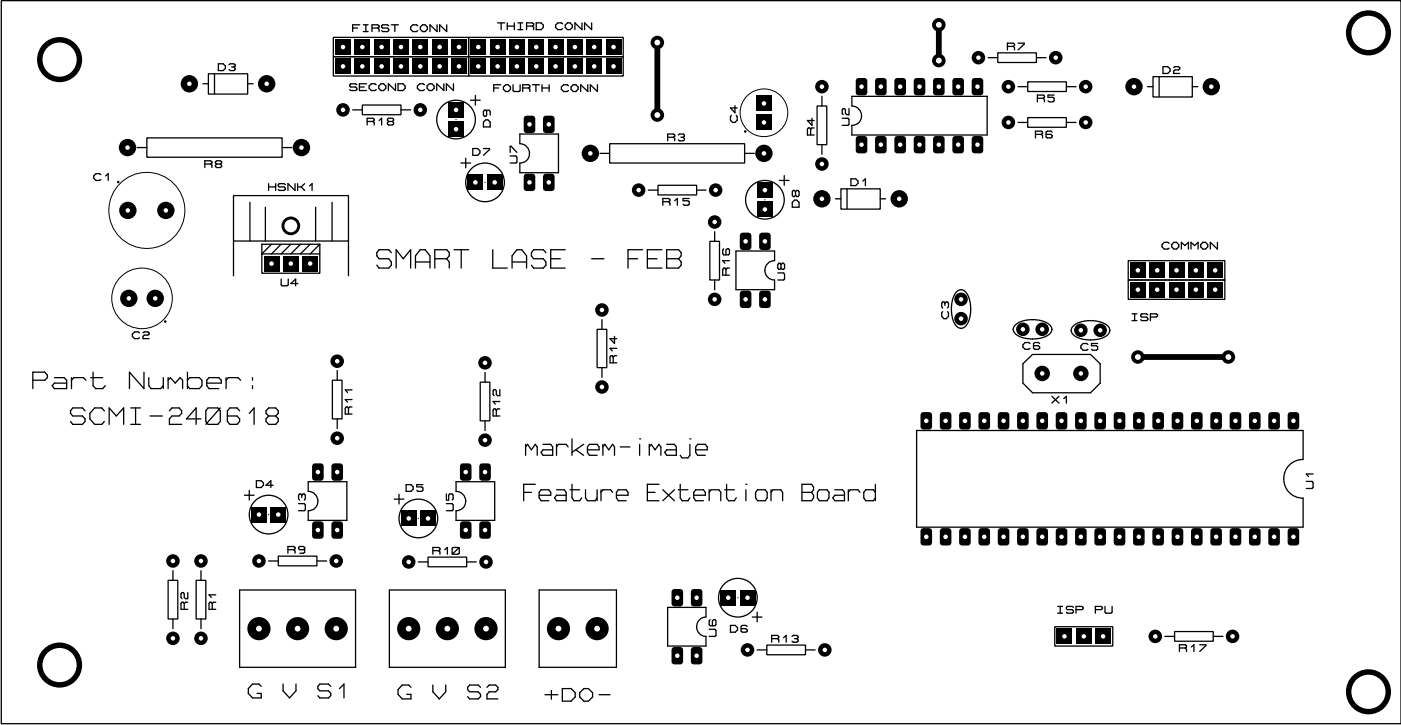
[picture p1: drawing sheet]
<svg xmlns="http://www.w3.org/2000/svg" width="184mm" height="95mm" viewBox="0 0 184 95" stroke-linecap="round" stroke-linejoin="round" font-family="sans-serif">
<path d="M86.4 5.6v9.5M123.4 3.3v4.7M149.6 46.9h11.9" fill="none" stroke="#000" stroke-width=".76"/>
<g fill="#000">
<circle cx="86.4" cy="15.1" r=".89"/>
<circle cx="86.4" cy="5.6" r=".38"/>
</g>
<circle cx="86.4" cy="5.6" r=".38" fill="#000"/>
<circle cx="86.4" cy="15.1" r=".38" fill="#fff"/>
<circle cx="86.4" cy="5.6" r=".89" fill="#000"/>
<circle cx="86.4" cy="5.6" r=".38" fill="#fff"/>
<circle cx="123.4" cy="3.3" r=".89" fill="#000"/>
<circle cx="123.4" cy="3.3" r=".38" fill="#fff"/>
<circle cx="123.4" cy="8" r=".89" fill="#000"/>
<circle cx="123.4" cy="8" r=".38" fill="#fff"/>
<circle cx="149.6" cy="46.9" r=".89" fill="#000"/>
<circle cx="149.6" cy="46.9" r=".38" fill="#fff"/>
<circle cx="161.5" cy="46.9" r=".89" fill="#000"/>
<circle cx="161.5" cy="46.9" r=".38" fill="#fff"/>
<circle cx="7.8" cy="7.8" r="2.96" fill="#000"/>
<circle cx="7.8" cy="7.8" r="2.24" fill="#fff"/>
<circle cx="7.8" cy="87.4" r="2.96" fill="#000"/>
<circle cx="7.8" cy="87.4" r="2.24" fill="#fff"/>
<circle cx="179.9" cy="4.3" r="2.96" fill="#000"/>
<circle cx="179.9" cy="4.3" r="2.24" fill="#fff"/>
<circle cx="179.9" cy="90.9" r="2.96" fill="#000"/>
<circle cx="179.9" cy="90.9" r="2.24" fill="#fff"/>
<path d="M44.1 5.2h2v2h-2z" fill="#000"/>
<circle cx="45.1" cy="6.2" r=".3" fill="#fff"/>
<path d="M46.6 5.2h2v2h-2z" fill="#000"/>
<circle cx="47.6" cy="6.2" r=".3" fill="#fff"/>
<path d="M49.1 5.2h2.1v2h-2.1z" fill="#000"/>
<circle cx="50.2" cy="6.2" r=".3" fill="#fff"/>
<path d="M51.7 5.2h2v2h-2z" fill="#000"/>
<circle cx="52.7" cy="6.2" r=".3" fill="#fff"/>
<path d="M54.2 5.2h2.1v2h-2.1z" fill="#000"/>
<circle cx="55.2" cy="6.2" r=".3" fill="#fff"/>
<path d="M56.8 5.2h2v2h-2z" fill="#000"/>
<circle cx="57.8" cy="6.2" r=".3" fill="#fff"/>
<path d="M59.3 5.2h2v2h-2z" fill="#000"/>
<circle cx="60.3" cy="6.2" r=".3" fill="#fff"/>
<path d="M44.1 7.7h2v2h-2z" fill="#000"/>
<circle cx="45.1" cy="8.7" r=".3" fill="#fff"/>
<path d="M46.6 7.7h2v2h-2z" fill="#000"/>
<circle cx="47.6" cy="8.7" r=".3" fill="#fff"/>
<path d="M49.1 7.7h2.1v2h-2.1z" fill="#000"/>
<circle cx="50.2" cy="8.7" r=".3" fill="#fff"/>
<path d="M51.7 7.7h2v2h-2z" fill="#000"/>
<circle cx="52.7" cy="8.7" r=".3" fill="#fff"/>
<path d="M54.2 7.7h2.1v2h-2.1z" fill="#000"/>
<circle cx="55.2" cy="8.7" r=".3" fill="#fff"/>
<path d="M56.8 7.7h2v2h-2z" fill="#000"/>
<circle cx="57.8" cy="8.7" r=".3" fill="#fff"/>
<path d="M59.3 7.7h2v2h-2z" fill="#000"/>
<circle cx="60.3" cy="8.7" r=".3" fill="#fff"/>
<path d="M61.8 5.2h2.1v2h-2.1z" fill="#000"/>
<circle cx="62.9" cy="6.2" r=".3" fill="#fff"/>
<path d="M64.4 5.2h2v2h-2z" fill="#000"/>
<circle cx="65.4" cy="6.2" r=".3" fill="#fff"/>
<path d="M66.9 5.2h2.1v2h-2.1z" fill="#000"/>
<circle cx="67.9" cy="6.2" r=".3" fill="#fff"/>
<path d="M69.5 5.2h2v2h-2z" fill="#000"/>
<circle cx="70.5" cy="6.2" r=".3" fill="#fff"/>
<path d="M72 5.2h2v2h-2z" fill="#000"/>
<circle cx="73" cy="6.2" r=".3" fill="#fff"/>
<path d="M74.5 5.2h2.1v2h-2.1z" fill="#000"/>
<circle cx="75.6" cy="6.2" r=".3" fill="#fff"/>
<path d="M77.1 5.2h2v2h-2z" fill="#000"/>
<circle cx="78.1" cy="6.2" r=".3" fill="#fff"/>
<path d="M79.6 5.2h2.1v2h-2.1z" fill="#000"/>
<circle cx="80.6" cy="6.2" r=".3" fill="#fff"/>
<path d="M61.8 7.7h2.1v2h-2.1z" fill="#000"/>
<circle cx="62.9" cy="8.7" r=".3" fill="#fff"/>
<path d="M64.4 7.7h2v2h-2z" fill="#000"/>
<circle cx="65.4" cy="8.7" r=".3" fill="#fff"/>
<path d="M66.9 7.7h2.1v2h-2.1z" fill="#000"/>
<circle cx="67.9" cy="8.7" r=".3" fill="#fff"/>
<path d="M69.5 7.7h2v2h-2z" fill="#000"/>
<circle cx="70.5" cy="8.7" r=".3" fill="#fff"/>
<path d="M72 7.7h2v2h-2z" fill="#000"/>
<circle cx="73" cy="8.7" r=".3" fill="#fff"/>
<path d="M74.5 7.7h2.1v2h-2.1z" fill="#000"/>
<circle cx="75.6" cy="8.7" r=".3" fill="#fff"/>
<path d="M77.1 7.7h2v2h-2z" fill="#000"/>
<circle cx="78.1" cy="8.7" r=".3" fill="#fff"/>
<path d="M79.6 7.7h2.1v2h-2.1z" fill="#000"/>
<circle cx="80.6" cy="8.7" r=".3" fill="#fff"/>
<path d="M169.3 54.4l.3-.3h.8l.3 .3 .1 1.7-.2 .3h-1l-.3-.2z" fill-rule="evenodd" fill="#000"/>
<circle cx="170" cy="55.3" r=".3" fill="#fff"/>
<path d="M166.8 54.4l.2-.3h.9l.3 .3v1.7l-.2 .3h-1l-.2-.2z" fill-rule="evenodd" fill="#000"/>
<circle cx="167.5" cy="55.3" r=".3" fill="#fff"/>
<path d="M164.2 54.4l.3-.3h.9l.3 .3v1.7l-.2 .3h-1l-.3-.2z" fill-rule="evenodd" fill="#000"/>
<circle cx="164.9" cy="55.3" r=".3" fill="#fff"/>
<path d="M161.7 54.4l.3-.3h.8l.3 .3 .1 1.7-.3 .3h-.9l-.3-.2z" fill-rule="evenodd" fill="#000"/>
<circle cx="162.4" cy="55.3" r=".3" fill="#fff"/>
<path d="M159.1 54.4l.3-.3h.9l.3 .3v1.7l-.2 .3h-1l-.3-.2z" fill-rule="evenodd" fill="#000"/>
<circle cx="159.9" cy="55.3" r=".3" fill="#fff"/>
<path d="M156.6 54.4l.3-.3h.8l.3 .3 .1 1.7-.2 .3h-1l-.3-.2z" fill-rule="evenodd" fill="#000"/>
<circle cx="157.3" cy="55.3" r=".3" fill="#fff"/>
<path d="M154.1 54.4l.2-.3h.9l.3 .3v1.7l-.2 .3h-1l-.2-.2z" fill-rule="evenodd" fill="#000"/>
<circle cx="154.8" cy="55.3" r=".3" fill="#fff"/>
<path d="M151.5 54.4l.3-.3h.9l.3 .3v1.7l-.2 .3h-1l-.3-.2z" fill-rule="evenodd" fill="#000"/>
<circle cx="152.2" cy="55.3" r=".3" fill="#fff"/>
<path d="M149 54.4l.3-.3h.8l.3 .3 .1 1.7-.3 .3h-.9l-.3-.2z" fill-rule="evenodd" fill="#000"/>
<circle cx="149.7" cy="55.3" r=".3" fill="#fff"/>
<path d="M146.4 54.4l.3-.3h.9l.3 .3v1.7l-.2 .3h-1l-.3-.2z" fill-rule="evenodd" fill="#000"/>
<circle cx="147.2" cy="55.3" r=".3" fill="#fff"/>
<path d="M143.9 54.4l.3-.3h.8l.3 .3 .1 1.7-.2 .3h-1l-.3-.2z" fill-rule="evenodd" fill="#000"/>
<circle cx="144.6" cy="55.3" r=".3" fill="#fff"/>
<path d="M141.4 54.4l.2-.3h.9l.3 .3v1.7l-.2 .3h-1l-.2-.2z" fill-rule="evenodd" fill="#000"/>
<circle cx="142.1" cy="55.3" r=".3" fill="#fff"/>
<path d="M138.8 54.4l.3-.3h.9l.3 .3v1.7l-.2 .3h-1l-.3-.2z" fill-rule="evenodd" fill="#000"/>
<circle cx="139.5" cy="55.3" r=".3" fill="#fff"/>
<path d="M136.3 54.4l.3-.3h.8l.3 .3 .1 1.7-.3 .3h-.9l-.3-.2z" fill-rule="evenodd" fill="#000"/>
<circle cx="137" cy="55.3" r=".3" fill="#fff"/>
<path d="M133.7 54.4l.3-.3h.9l.3 .3v1.7l-.2 .3h-1l-.3-.2z" fill-rule="evenodd" fill="#000"/>
<circle cx="134.5" cy="55.3" r=".3" fill="#fff"/>
<path d="M131.2 54.4l.3-.3h.8l.3 .3 .1 1.7-.2 .3h-1l-.3-.2z" fill-rule="evenodd" fill="#000"/>
<circle cx="131.9" cy="55.3" r=".3" fill="#fff"/>
<path d="M128.7 54.4l.2-.3h.9l.3 .3v1.7l-.2 .3h-1l-.2-.2z" fill-rule="evenodd" fill="#000"/>
<circle cx="129.4" cy="55.3" r=".3" fill="#fff"/>
<path d="M126.1 54.4l.3-.3h.9l.3 .3v1.7l-.2 .3h-1l-.3-.2z" fill-rule="evenodd" fill="#000"/>
<circle cx="126.8" cy="55.3" r=".3" fill="#fff"/>
<path d="M123.6 54.4l.3-.3h.8l.3 .3 .1 1.7-.3 .3h-.9l-.3-.2z" fill-rule="evenodd" fill="#000"/>
<circle cx="124.3" cy="55.3" r=".3" fill="#fff"/>
<path d="M121 54.4l.3-.3h.9l.3 .3v1.7l-.2 .3h-1l-.3-.2z" fill-rule="evenodd" fill="#000"/>
<circle cx="121.8" cy="55.3" r=".3" fill="#fff"/>
<path d="M121 69.6l.3-.2h.9l.3 .2v1.7l-.2 .3-1 .1-.3-.2z" fill-rule="evenodd" fill="#000"/>
<circle cx="121.8" cy="70.5" r=".3" fill="#fff"/>
<path d="M123.6 69.6l.3-.2h.8l.3 .2 .1 1.7-.3 .3-.9 .1-.3-.2z" fill-rule="evenodd" fill="#000"/>
<circle cx="124.3" cy="70.5" r=".3" fill="#fff"/>
<path d="M126.1 69.6l.3-.2h.9l.3 .2v1.7l-.2 .3-1 .1-.3-.2z" fill-rule="evenodd" fill="#000"/>
<circle cx="126.8" cy="70.5" r=".3" fill="#fff"/>
<path d="M128.7 69.6l.2-.2h.9l.3 .2v1.7l-.2 .3-1 .1-.2-.2z" fill-rule="evenodd" fill="#000"/>
<circle cx="129.4" cy="70.5" r=".3" fill="#fff"/>
<path d="M131.2 69.6l.3-.2h.8l.3 .2 .1 1.7-.2 .3-1 .1-.3-.2z" fill-rule="evenodd" fill="#000"/>
<circle cx="131.9" cy="70.5" r=".3" fill="#fff"/>
<path d="M133.7 69.6l.3-.2h.9l.3 .2v1.7l-.2 .3-1 .1-.3-.2z" fill-rule="evenodd" fill="#000"/>
<circle cx="134.5" cy="70.5" r=".3" fill="#fff"/>
<path d="M136.3 69.6l.3-.2h.8l.3 .2 .1 1.7-.3 .3-.9 .1-.3-.2z" fill-rule="evenodd" fill="#000"/>
<circle cx="137" cy="70.5" r=".3" fill="#fff"/>
<path d="M138.8 69.6l.3-.2h.9l.3 .2v1.7l-.2 .3-1 .1-.3-.2z" fill-rule="evenodd" fill="#000"/>
<circle cx="139.5" cy="70.5" r=".3" fill="#fff"/>
<path d="M141.4 69.6l.2-.2h.9l.3 .2v1.7l-.2 .3-1 .1-.2-.2z" fill-rule="evenodd" fill="#000"/>
<circle cx="142.1" cy="70.5" r=".3" fill="#fff"/>
<path d="M143.9 69.6l.3-.2h.8l.3 .2 .1 1.7-.2 .3-1 .1-.3-.2z" fill-rule="evenodd" fill="#000"/>
<circle cx="144.6" cy="70.5" r=".3" fill="#fff"/>
<path d="M146.4 69.6l.3-.2h.9l.3 .2v1.7l-.2 .3-1 .1-.3-.2z" fill-rule="evenodd" fill="#000"/>
<circle cx="147.2" cy="70.5" r=".3" fill="#fff"/>
<path d="M149 69.6l.3-.2h.8l.3 .2 .1 1.7-.3 .3-.9 .1-.3-.2z" fill-rule="evenodd" fill="#000"/>
<circle cx="149.7" cy="70.5" r=".3" fill="#fff"/>
<path d="M151.5 69.6l.3-.2h.9l.3 .2v1.7l-.2 .3-1 .1-.3-.2z" fill-rule="evenodd" fill="#000"/>
<circle cx="152.2" cy="70.5" r=".3" fill="#fff"/>
<path d="M154.1 69.6l.2-.2h.9l.3 .2v1.7l-.2 .3-1 .1-.2-.2z" fill-rule="evenodd" fill="#000"/>
<circle cx="154.8" cy="70.5" r=".3" fill="#fff"/>
<path d="M156.6 69.6l.3-.2h.8l.3 .2 .1 1.7-.2 .3-1 .1-.3-.2z" fill-rule="evenodd" fill="#000"/>
<circle cx="157.3" cy="70.5" r=".3" fill="#fff"/>
<path d="M159.1 69.6l.3-.2h.9l.3 .2v1.7l-.2 .3-1 .1-.3-.2z" fill-rule="evenodd" fill="#000"/>
<circle cx="159.9" cy="70.5" r=".3" fill="#fff"/>
<path d="M161.7 69.6l.3-.2h.8l.3 .2 .1 1.7-.3 .3-.9 .1-.3-.2z" fill-rule="evenodd" fill="#000"/>
<circle cx="162.4" cy="70.5" r=".3" fill="#fff"/>
<path d="M164.2 69.6l.3-.2h.9l.3 .2v1.7l-.2 .3-1 .1-.3-.2z" fill-rule="evenodd" fill="#000"/>
<circle cx="164.9" cy="70.5" r=".3" fill="#fff"/>
<path d="M166.8 69.6l.2-.2h.9l.3 .2v1.7l-.2 .3-1 .1-.2-.2z" fill-rule="evenodd" fill="#000"/>
<circle cx="167.5" cy="70.5" r=".3" fill="#fff"/>
<path d="M169.3 69.6l.3-.2h.8l.3 .2 .1 1.7-.2 .3-1 .1-.3-.2z" fill-rule="evenodd" fill="#000"/>
<circle cx="170" cy="70.5" r=".3" fill="#fff"/>
<path d="M34.7 33.6h2v2h-2z" fill="#000"/>
<circle cx="35.7" cy="34.6" r=".3" fill="#fff"/>
<path d="M37.2 33.6h2v2h-2z" fill="#000"/>
<circle cx="38.2" cy="34.6" r=".3" fill="#fff"/>
<path d="M39.8 33.6h2v2h-2z" fill="#000"/>
<circle cx="40.8" cy="34.6" r=".3" fill="#fff"/>
<circle cx="38.2" cy="29.7" r="1.23" fill="#000"/>
<circle cx="38.2" cy="29.7" r=".85" fill="#fff"/>
<circle cx="77.6" cy="20.2" r="1.14" fill="#000"/>
<circle cx="77.6" cy="20.2" r=".3" fill="#fff"/>
<circle cx="100.4" cy="20.2" r="1.14" fill="#000"/>
<circle cx="100.4" cy="20.2" r=".3" fill="#fff"/>
<circle cx="142.1" cy="49.1" r="1.02" fill="#000"/>
<circle cx="142.1" cy="49.1" r=".3" fill="#fff"/>
<circle cx="137" cy="49.1" r="1.02" fill="#000"/>
<circle cx="137" cy="49.1" r=".3" fill="#fff"/>
<circle cx="39.6" cy="19.4" r="1.14" fill="#000"/>
<circle cx="39.6" cy="19.4" r=".3" fill="#fff"/>
<circle cx="16.8" cy="19.4" r="1.14" fill="#000"/>
<circle cx="16.8" cy="19.4" r=".3" fill="#fff"/>
<circle cx="35.1" cy="11" r="1.14" fill="#000"/>
<circle cx="35.1" cy="11" r=".3" fill="#fff"/>
<circle cx="24.9" cy="11" r="1.14" fill="#000"/>
<circle cx="24.9" cy="11" r=".3" fill="#fff"/>
<circle cx="34" cy="82.6" r="1.52" fill="#000"/>
<circle cx="34" cy="82.6" r=".38" fill="#fff"/>
<circle cx="39.1" cy="82.6" r="1.52" fill="#000"/>
<circle cx="39.1" cy="82.6" r=".38" fill="#fff"/>
<circle cx="44.2" cy="82.6" r="1.52" fill="#000"/>
<circle cx="44.2" cy="82.6" r=".38" fill="#fff"/>
<circle cx="53.7" cy="82.6" r="1.52" fill="#000"/>
<circle cx="53.7" cy="82.6" r=".38" fill="#fff"/>
<circle cx="58.8" cy="82.6" r="1.52" fill="#000"/>
<circle cx="58.8" cy="82.6" r=".38" fill="#fff"/>
<circle cx="63.9" cy="82.6" r="1.52" fill="#000"/>
<circle cx="63.9" cy="82.6" r=".38" fill="#fff"/>
<circle cx="73.4" cy="82.6" r="1.52" fill="#000"/>
<circle cx="73.4" cy="82.6" r=".38" fill="#fff"/>
<circle cx="78.5" cy="82.6" r="1.52" fill="#000"/>
<circle cx="78.5" cy="82.6" r=".38" fill="#fff"/>
<circle cx="16.8" cy="27.6" r="1.14" fill="#000"/>
<circle cx="16.8" cy="27.6" r=".3" fill="#fff"/>
<circle cx="21.8" cy="27.6" r="1.14" fill="#000"/>
<circle cx="21.8" cy="27.6" r=".3" fill="#fff"/>
<circle cx="26.4" cy="73.7" r=".89" fill="#000"/>
<circle cx="26.4" cy="73.7" r=".3" fill="#fff"/>
<circle cx="26.4" cy="83.9" r=".89" fill="#000"/>
<circle cx="26.4" cy="83.9" r=".3" fill="#fff"/>
<circle cx="22.7" cy="73.7" r=".89" fill="#000"/>
<circle cx="22.7" cy="73.7" r=".3" fill="#fff"/>
<circle cx="22.7" cy="83.9" r=".89" fill="#000"/>
<circle cx="22.7" cy="83.9" r=".3" fill="#fff"/>
<circle cx="55.2" cy="14.4" r=".89" fill="#000"/>
<circle cx="55.2" cy="14.4" r=".3" fill="#fff"/>
<circle cx="45.1" cy="14.4" r=".89" fill="#000"/>
<circle cx="45.1" cy="14.4" r=".3" fill="#fff"/>
<path d="M58.9 13.4h2.1v2.1h-2.1z" fill="#000"/>
<circle cx="59.9" cy="14.4" r=".3" fill="#fff"/>
<path d="M58.9 16h2.1v2h-2.1z" fill="#000"/>
<circle cx="59.9" cy="17" r=".3" fill="#fff"/>
<path d="M68.9 23l.3-.2h.8l.3 .2 .1 1.8-.3 .3h-.9l-.3-.2z" fill-rule="evenodd" fill="#000"/>
<circle cx="69.6" cy="24" r=".3" fill="#fff"/>
<path d="M71.4 23l.3-.2h.9l.3 .2v1.8l-.2 .3h-1l-.3-.2z" fill-rule="evenodd" fill="#000"/>
<circle cx="72.1" cy="24" r=".3" fill="#fff"/>
<path d="M71.4 15.4l.3-.2h.9l.3 .2v1.7l-.2 .3-1 .1-.3-.2z" fill-rule="evenodd" fill="#000"/>
<circle cx="72.1" cy="16.3" r=".3" fill="#fff"/>
<path d="M68.9 15.4l.3-.2h.8l.3 .2 .1 1.7-.3 .3-.9 .1-.3-.2z" fill-rule="evenodd" fill="#000"/>
<circle cx="69.6" cy="16.3" r=".3" fill="#fff"/>
<path d="M61.5 22.9h2v2.1h-2z" fill="#000"/>
<circle cx="62.5" cy="24" r=".3" fill="#fff"/>
<path d="M64 22.9h2v2.1h-2z" fill="#000"/>
<circle cx="65" cy="24" r=".3" fill="#fff"/>
<circle cx="79.1" cy="40.7" r=".89" fill="#000"/>
<circle cx="79.1" cy="40.7" r=".3" fill="#fff"/>
<circle cx="79.1" cy="50.8" r=".89" fill="#000"/>
<circle cx="79.1" cy="50.8" r=".3" fill="#fff"/>
<path d="M112.5 18.1l.3-.2h.9l.3 .2v1.7l-.2 .3-1 .1-.3-.3z" fill-rule="evenodd" fill="#000"/>
<circle cx="113.2" cy="19" r=".3" fill="#fff"/>
<path d="M115.1 18.1l.3-.2h.8l.3 .2v1.7l-.2 .3-.9 .1-.3-.3z" fill-rule="evenodd" fill="#000"/>
<circle cx="115.8" cy="19" r=".3" fill="#fff"/>
<path d="M117.6 18.1l.3-.2h.8l.3 .2 .1 1.7-.2 .3-1 .1-.3-.3z" fill-rule="evenodd" fill="#000"/>
<circle cx="118.3" cy="19" r=".3" fill="#fff"/>
<path d="M120.1 18.1l.3-.2h.9l.3 .2v1.7l-.2 .3-1 .1-.3-.3z" fill-rule="evenodd" fill="#000"/>
<circle cx="120.9" cy="19" r=".3" fill="#fff"/>
<path d="M122.7 18.1l.3-.2h.8l.3 .2 .1 1.7-.2 .3-1 .1-.3-.3z" fill-rule="evenodd" fill="#000"/>
<circle cx="123.4" cy="19" r=".3" fill="#fff"/>
<path d="M125.2 18.1l.3-.2h.9l.3 .2v1.7l-.2 .3-1 .1-.3-.3z" fill-rule="evenodd" fill="#000"/>
<circle cx="125.9" cy="19" r=".3" fill="#fff"/>
<path d="M127.8 18.1l.3-.2h.8l.3 .2v1.7l-.2 .3-.9 .1-.3-.3z" fill-rule="evenodd" fill="#000"/>
<circle cx="128.5" cy="19" r=".3" fill="#fff"/>
<path d="M127.8 10.5l.3-.3h.8l.3 .3v1.7l-.2 .3h-.9l-.3-.2z" fill-rule="evenodd" fill="#000"/>
<circle cx="128.5" cy="11.4" r=".3" fill="#fff"/>
<path d="M125.2 10.5l.3-.3h.9l.3 .3v1.7l-.2 .3h-1l-.3-.2z" fill-rule="evenodd" fill="#000"/>
<circle cx="125.9" cy="11.4" r=".3" fill="#fff"/>
<path d="M122.7 10.5l.3-.3h.8l.3 .3 .1 1.7-.2 .3h-1l-.3-.2z" fill-rule="evenodd" fill="#000"/>
<circle cx="123.4" cy="11.4" r=".3" fill="#fff"/>
<path d="M120.1 10.5l.3-.3h.9l.3 .3v1.7l-.2 .3h-1l-.3-.2z" fill-rule="evenodd" fill="#000"/>
<circle cx="120.9" cy="11.4" r=".3" fill="#fff"/>
<path d="M117.6 10.5l.3-.3h.8l.3 .3 .1 1.7-.2 .3h-1l-.3-.2z" fill-rule="evenodd" fill="#000"/>
<circle cx="118.3" cy="11.4" r=".3" fill="#fff"/>
<path d="M115.1 10.5l.3-.3h.8l.3 .3v1.7l-.2 .3h-.9l-.3-.2z" fill-rule="evenodd" fill="#000"/>
<circle cx="115.8" cy="11.4" r=".3" fill="#fff"/>
<path d="M112.5 10.5l.3-.3h.9l.3 .3v1.7l-.2 .3h-1l-.3-.2z" fill-rule="evenodd" fill="#000"/>
<circle cx="113.2" cy="11.4" r=".3" fill="#fff"/>
<circle cx="108" cy="21.5" r=".89" fill="#000"/>
<circle cx="108" cy="21.5" r=".3" fill="#fff"/>
<circle cx="108" cy="11.4" r=".89" fill="#000"/>
<circle cx="108" cy="11.4" r=".3" fill="#fff"/>
<circle cx="142.7" cy="11.4" r=".89" fill="#000"/>
<circle cx="142.7" cy="11.4" r=".3" fill="#fff"/>
<circle cx="132.5" cy="11.4" r=".89" fill="#000"/>
<circle cx="132.5" cy="11.4" r=".3" fill="#fff"/>
<circle cx="132.5" cy="16.1" r=".89" fill="#000"/>
<circle cx="132.5" cy="16.1" r=".3" fill="#fff"/>
<circle cx="142.7" cy="16.1" r=".89" fill="#000"/>
<circle cx="142.7" cy="16.1" r=".3" fill="#fff"/>
<circle cx="128.6" cy="7.6" r=".89" fill="#000"/>
<circle cx="128.6" cy="7.6" r=".3" fill="#fff"/>
<circle cx="138.8" cy="7.6" r=".89" fill="#000"/>
<circle cx="138.8" cy="7.6" r=".3" fill="#fff"/>
<circle cx="118.2" cy="26.1" r="1.14" fill="#000"/>
<circle cx="118.2" cy="26.1" r=".3" fill="#fff"/>
<circle cx="108" cy="26.1" r="1.14" fill="#000"/>
<circle cx="108" cy="26.1" r=".3" fill="#fff"/>
<circle cx="159.2" cy="11.4" r="1.14" fill="#000"/>
<circle cx="159.2" cy="11.4" r=".3" fill="#fff"/>
<circle cx="149.1" cy="11.4" r="1.14" fill="#000"/>
<circle cx="149.1" cy="11.4" r=".3" fill="#fff"/>
<path d="M99.4 15.1h2v2h-2z" fill="#000"/>
<circle cx="100.4" cy="16.1" r=".3" fill="#fff"/>
<path d="M99.4 12.6h2v2h-2z" fill="#000"/>
<circle cx="100.4" cy="13.6" r=".3" fill="#fff"/>
<circle cx="144.6" cy="43.4" r=".89" fill="#000"/>
<circle cx="144.6" cy="43.4" r=".3" fill="#fff"/>
<circle cx="142.1" cy="43.4" r=".89" fill="#000"/>
<circle cx="142.1" cy="43.4" r=".3" fill="#fff"/>
<circle cx="137" cy="43.3" r=".89" fill="#000"/>
<circle cx="137" cy="43.3" r=".3" fill="#fff"/>
<circle cx="134.5" cy="43.3" r=".89" fill="#000"/>
<circle cx="134.5" cy="43.3" r=".3" fill="#fff"/>
<path d="M41.1 68.7l.3-.2h.8l.3 .2v1.7l-.2 .3-.9 .1-.3-.2z" fill-rule="evenodd" fill="#000"/>
<circle cx="41.8" cy="69.6" r=".3" fill="#fff"/>
<path d="M43.6 68.7l.3-.2h.8l.3 .2 .1 1.7-.2 .3-1 .1-.3-.2z" fill-rule="evenodd" fill="#000"/>
<circle cx="44.3" cy="69.6" r=".3" fill="#fff"/>
<path d="M43.6 61.1l.3-.2h.8l.3 .2 .1 1.7-.2 .3-1 .1-.3-.3z" fill-rule="evenodd" fill="#000"/>
<circle cx="44.3" cy="62" r=".3" fill="#fff"/>
<path d="M41.1 61.1l.3-.2h.8l.3 .2v1.7l-.2 .3-.9 .1-.3-.3z" fill-rule="evenodd" fill="#000"/>
<circle cx="41.8" cy="62" r=".3" fill="#fff"/>
<path d="M60.5 68.7l.3-.2h.8l.3 .2 .1 1.7-.2 .3-1 .1-.3-.2z" fill-rule="evenodd" fill="#000"/>
<circle cx="61.2" cy="69.6" r=".3" fill="#fff"/>
<path d="M63 68.7l.3-.2h.9l.3 .2v1.7l-.2 .3-1 .1-.3-.2z" fill-rule="evenodd" fill="#000"/>
<circle cx="63.8" cy="69.6" r=".3" fill="#fff"/>
<path d="M63 61.1l.3-.2h.9l.3 .2v1.7l-.2 .3-1 .1-.3-.3z" fill-rule="evenodd" fill="#000"/>
<circle cx="63.8" cy="62" r=".3" fill="#fff"/>
<path d="M60.5 61.1l.3-.2h.8l.3 .2 .1 1.7-.2 .3-1 .1-.3-.3z" fill-rule="evenodd" fill="#000"/>
<circle cx="61.2" cy="62" r=".3" fill="#fff"/>
<path d="M90.8 77.6l.3-.2h.9l.3 .2v1.7l-.2 .3-1 .1-.3-.2z" fill-rule="evenodd" fill="#000"/>
<circle cx="91.6" cy="78.5" r=".3" fill="#fff"/>
<path d="M88.3 77.6l.3-.2h.9l.2 .2 .1 1.7-.2 .3-1 .1-.3-.2z" fill-rule="evenodd" fill="#000"/>
<circle cx="89" cy="78.5" r=".3" fill="#fff"/>
<path d="M88.3 85.2l.3-.2h.9l.2 .2 .1 1.8-.2 .2-1 .1-.3-.2z" fill-rule="evenodd" fill="#000"/>
<circle cx="89" cy="86.1" r=".3" fill="#fff"/>
<path d="M90.8 85.2l.3-.2h.9l.3 .2v1.8l-.2 .2-1 .1-.3-.2z" fill-rule="evenodd" fill="#000"/>
<circle cx="91.6" cy="86.1" r=".3" fill="#fff"/>
<path d="M99.8 30.8l.3-.2h.9l.3 .2v1.7l-.2 .3-1 .1-.3-.3z" fill-rule="evenodd" fill="#000"/>
<circle cx="100.5" cy="31.7" r=".3" fill="#fff"/>
<path d="M97.3 30.8l.3-.2h.8l.3 .2 .1 1.7-.2 .3-1 .1-.3-.3z" fill-rule="evenodd" fill="#000"/>
<circle cx="98" cy="31.7" r=".3" fill="#fff"/>
<path d="M97.3 38.4l.3-.2h.8l.3 .2 .1 1.7-.2 .3-1 .1-.3-.2z" fill-rule="evenodd" fill="#000"/>
<circle cx="98" cy="39.3" r=".3" fill="#fff"/>
<path d="M99.8 38.4l.3-.2h.9l.3 .2v1.7l-.2 .3-1 .1-.3-.2z" fill-rule="evenodd" fill="#000"/>
<circle cx="100.5" cy="39.3" r=".3" fill="#fff"/>
<circle cx="34" cy="73.7" r=".89" fill="#000"/>
<circle cx="34" cy="73.7" r=".3" fill="#fff"/>
<circle cx="44.2" cy="73.7" r=".89" fill="#000"/>
<circle cx="44.2" cy="73.7" r=".3" fill="#fff"/>
<path d="M33 66.6h2.1v2h-2.1z" fill="#000"/>
<circle cx="34" cy="67.6" r=".3" fill="#fff"/>
<path d="M35.6 66.6h2v2h-2z" fill="#000"/>
<circle cx="36.6" cy="67.6" r=".3" fill="#fff"/>
<circle cx="44.3" cy="47.5" r=".89" fill="#000"/>
<circle cx="44.3" cy="47.5" r=".3" fill="#fff"/>
<circle cx="44.3" cy="57.6" r=".89" fill="#000"/>
<circle cx="44.3" cy="57.6" r=".3" fill="#fff"/>
<circle cx="53.7" cy="73.8" r=".89" fill="#000"/>
<circle cx="53.7" cy="73.8" r=".3" fill="#fff"/>
<circle cx="63.9" cy="73.8" r=".89" fill="#000"/>
<circle cx="63.9" cy="73.8" r=".3" fill="#fff"/>
<path d="M52.7 67.1h2v2h-2z" fill="#000"/>
<circle cx="53.7" cy="68.1" r=".3" fill="#fff"/>
<path d="M55.2 67.1h2.1v2h-2.1z" fill="#000"/>
<circle cx="56.3" cy="68.1" r=".3" fill="#fff"/>
<circle cx="63.8" cy="47.7" r=".89" fill="#000"/>
<circle cx="63.8" cy="47.7" r=".3" fill="#fff"/>
<circle cx="63.8" cy="57.8" r=".89" fill="#000"/>
<circle cx="63.8" cy="57.8" r=".3" fill="#fff"/>
<path d="M99.5 24h2.1v2h-2.1z" fill="#000"/>
<circle cx="100.5" cy="25" r=".3" fill="#fff"/>
<path d="M99.5 26.5h2.1v2h-2.1z" fill="#000"/>
<circle cx="100.5" cy="27.5" r=".3" fill="#fff"/>
<circle cx="94.1" cy="25" r=".89" fill="#000"/>
<circle cx="94.1" cy="25" r=".3" fill="#fff"/>
<circle cx="83.9" cy="25" r=".89" fill="#000"/>
<circle cx="83.9" cy="25" r=".3" fill="#fff"/>
<circle cx="93.9" cy="29.2" r=".89" fill="#000"/>
<circle cx="93.9" cy="29.2" r=".3" fill="#fff"/>
<circle cx="93.9" cy="39.3" r=".89" fill="#000"/>
<circle cx="93.9" cy="39.3" r=".3" fill="#fff"/>
<path d="M97.2 77.5h2.1v2h-2.1z" fill="#000"/>
<circle cx="98.3" cy="78.5" r=".3" fill="#fff"/>
<path d="M94.7 77.5h2v2h-2z" fill="#000"/>
<circle cx="95.7" cy="78.5" r=".3" fill="#fff"/>
<circle cx="98.3" cy="85.4" r=".89" fill="#000"/>
<circle cx="98.3" cy="85.4" r=".3" fill="#fff"/>
<circle cx="108.4" cy="85.4" r=".89" fill="#000"/>
<circle cx="108.4" cy="85.4" r=".3" fill="#fff"/>
<circle cx="20.4" cy="39.2" r="1.14" fill="#000"/>
<circle cx="20.4" cy="39.2" r=".3" fill="#fff"/>
<circle cx="16.9" cy="39.2" r="1.14" fill="#000"/>
<circle cx="16.9" cy="39.2" r=".3" fill="#fff"/>
<circle cx="126.3" cy="41.9" r=".89" fill="#000"/>
<circle cx="126.3" cy="41.9" r=".3" fill="#fff"/>
<circle cx="126.3" cy="39.3" r=".89" fill="#000"/>
<circle cx="126.3" cy="39.3" r=".3" fill="#fff"/>
<circle cx="162" cy="83.6" r=".89" fill="#000"/>
<circle cx="162" cy="83.6" r=".3" fill="#fff"/>
<circle cx="151.8" cy="83.6" r=".89" fill="#000"/>
<circle cx="151.8" cy="83.6" r=".3" fill="#fff"/>
<path d="M148.5 37h2.1v2.1h-2.1z" fill="#000"/>
<circle cx="149.6" cy="38.1" r=".3" fill="#fff"/>
<path d="M151.1 37h2v2.1h-2z" fill="#000"/>
<circle cx="152.1" cy="38.1" r=".3" fill="#fff"/>
<path d="M153.6 37h2.1v2.1h-2.1z" fill="#000"/>
<circle cx="154.6" cy="38.1" r=".3" fill="#fff"/>
<path d="M156.2 37h2v2.1h-2z" fill="#000"/>
<circle cx="157.2" cy="38.1" r=".3" fill="#fff"/>
<path d="M158.7 37h2v2.1h-2z" fill="#000"/>
<circle cx="159.7" cy="38.1" r=".3" fill="#fff"/>
<path d="M148.5 34.5h2.1v2h-2.1z" fill="#000"/>
<circle cx="149.6" cy="35.5" r=".3" fill="#fff"/>
<path d="M151.1 34.5h2v2h-2z" fill="#000"/>
<circle cx="152.1" cy="35.5" r=".3" fill="#fff"/>
<path d="M153.6 34.5h2.1v2h-2.1z" fill="#000"/>
<circle cx="154.6" cy="35.5" r=".3" fill="#fff"/>
<path d="M156.2 34.5h2v2h-2z" fill="#000"/>
<circle cx="157.2" cy="35.5" r=".3" fill="#fff"/>
<path d="M158.7 34.5h2v2h-2z" fill="#000"/>
<circle cx="159.7" cy="35.5" r=".3" fill="#fff"/>
<path d="M138.9 82.6h2v2h-2z" fill="#000"/>
<circle cx="139.9" cy="83.6" r=".3" fill="#fff"/>
<path d="M141.4 82.6h2.1v2h-2.1z" fill="#000"/>
<circle cx="142.5" cy="83.6" r=".3" fill="#fff"/>
<path d="M144 82.6h2v2h-2z" fill="#000"/>
<circle cx="145" cy="83.6" r=".3" fill="#fff"/>
<g fill="none" stroke="#000" stroke-width=".17">
<path d="M.2 .1h183.9v95h-183.9zM18 19.4h1.3M19.3 18.1h17.8v2.6h-17.8zM26.7 11h.7M27.4 9.7h5.2v2.7h-5.2zM28.2 9.7v2.6M28.7 8.4h.6l.3 .3v.3l-.3 .3h-.6zM30.1 8.5l.2-.1h.4l.2 .1v.2l-.2 .1M30.4 8.8h.3M30.7 8.8l.2 .2v.1l-.2 .2h-.4l-.2-.2M32.6 11h.7M37.1 19.4h1.3"/>
<path d="M43.8 4.9h17.8v2.6h-17.8zM43.8 7.5h17.8v2.5h-17.8zM46.4 3.7h.6M46.4 14.4h1.2M46.9 11.1l-.2-.1h-.6l-.1 .1v.2l.1 .1h.6l.2 .2v.2l-.2 .1h-.6l-.1-.1M47.2 11.4h.7M47.3 3.3h-.9v.8M47.6 13.8h5.1v1.3h-5.1zM47.8 3.3h.6M47.8 4.1h.6M48.1 3.3v.8M48.2 11h-1v.9h1"/>
<path d="M48.3 16h.7M48.9 3.7h.8M49 16l.2-.2v-.1l-.2-.2h-.7v.9M49 16l.2 .1v.3M49.4 11.1l-.1-.1h-.5l-.3 .3v.3l.3 .3h.5l.1-.1M49.7 3.7l.1-.1v-.2l-.1-.1h-.8v.8M49.7 3.7l.1 .2v.2M49.8 11.3l.3-.3h.3l.3 .3v.3l-.3 .3h-.3l-.3-.3zM49.8 15.8l.4-.3v.9M51.1 3.4l-.2-.1h-.6l-.1 .1v.2l.1 .1h.6l.2 .2v.1l-.2 .1h-.6l-.1-.1M51.1 16l-.2-.2v-.1l.2-.2h.5l.1 .2v.1l-.1 .2M51.1 16h.5"/>
<path d="M51.1 16l-.2 .1v.2l.2 .1h.5l.1-.1v-.2l-.1-.1M51.4 3.3h1M51.9 3.3v.8M52 11v.9l-.9-.9v.9M52.3 11h.7l.3 .3v.3l-.3 .3h-.7zM52.7 14.4h1.3M54.9 3.4l-.2-.1h-.4l-.3 .3v.3l.3 .2h.4l.2-.1M55.5 3.3h.4l.3 .3v.3l-.3 .2h-.4l-.3-.2v-.3zM55.8 11.1l-.2-.1h-.4l-.3 .3v.3l.3 .3h.4l.2-.1M56.1 11.3l.3-.3h.4l.3 .3v.3l-.3 .3h-.4l-.3-.3zM57.4 3.3v.8l-.9-.8v.8M58.3 11v.9l-.9-.9v.9"/>
<path d="M58.7 3.3v.8l-.9-.8v.8M59.6 11v.9l-.9-.9v.9M59.9 15.7h.1M61.6 4.9h20.3v2.6h-20.3zM61.6 7.5h20.3v2.5h-20.3zM61.8 13.2h1.3M62.1 19.5h.7l.3 .3v.3l-.3 .3h-.7zM62.5 12.5v1.3M63.5 16l.3-.3h.3l.3 .3v.7h-.9zM63.5 19.5h.8v.1l-.8 .8M63.8 14.5l.2 .1v.5l-.2 .2h-.1l-.2-.2v-.5l.2-.1h.6l.1 .1v.5M64.9 11.6h.6"/>
<path d="M65.4 3h.9M65.8 11.1h-.9v.9M65.9 3v.9M66.2 11.4l.3-.3h.3l.3 .3v.3l-.3 .3h-.3l-.3-.3zM66.7 3v.9M66.7 3.4h.9M67.4 11.1v.8l.2 .1h.6l.2-.1v-.8M67.6 3v.9M68.1 3h.6M68.1 3.9h.6M68.3 17.6h5.1v5.1h-5.1v-1.3a1.27 1.27 0 0 0 1.3-1.2 1.27 1.27 0 0 0-1.3-1.3zM68.4 3v.9"/>
<path d="M68.7 11.6h.8M69.2 3.4h.8M69.5 11.6l.1-.2v-.1l-.1-.2h-.8v.9M69.5 11.6l.1 .1v.3M70 3.4l.1-.1v-.2l-.1-.1h-.8v.9M70 3.4l.1 .2v.3M70 11.1h.9M70.4 11.1v.9M70.5 3h.6l.3 .3v.3l-.3 .3h-.6zM71.2 11.6h1M71.2 11.1v.9M72.2 11.1v.9"/>
<path d="M74 3.1l-.2-.1h-.5l-.3 .3v.3l.3 .3h.5l.2-.1M74.6 3h.3l.3 .3v.3l-.3 .3h-.3l-.3-.3v-.3zM74.7 11.3l-.2-.2h-.4l-.3 .3v.3l.3 .3h.4l.2-.1M75.4 11.1h.3l.3 .3v.3l-.3 .3h-.3l-.3-.3v-.3zM76.5 3v.9l-.9-.9v.9M77.3 11.1v.9l-1-.9v.9M77.8 3v.9l-1-.9v.9M78.5 11.1v.9l-.9-.9v.9M80.1 18.9h17.8v2.5h-17.8zM87.8 18h.7M88.5 18l.2-.1v-.2l-.2-.1h-.7v.9M88.5 18l.2 .2v.3"/>
<path d="M89.2 17.7l.1-.1h.5l.2 .1v.2l-.2 .1M89.5 18h.3M89.8 18l.2 .2v.2l-.2 .1h-.5l-.1-.1M96.1 15.2l-.1 .1v.5l.3 .3h.3l.3-.3v-.5l-.1-.1M96.6 13.9v.9l-.6-.6h.9M106.6 17l-.2-.2h-.1l-.2 .2v.7h.9M106.6 17v.7M106.7 15.5v1l-.6-.7h.9M107 16.8h-.3l-.1 .2M107.4 13.9h1.3v5.1h-1.3zM108 12.7v1.2M108 19v1.3"/>
<path d="M110.7 15.5h.8l.1 .2v.6l-.1 .2h-.8M111.6 14.3v.8h-.3l-.2-.2v-.5l-.1-.1h-.2l-.1 .1v.5l.1 .2M112 12.7h17.8v5h-17.8v-1.2a1.27 1.27 0 0 0 1.2-1.3 1.27 1.27 0 0 0-1.2-1.3zM129.9 7.6h1.2M131.1 6.9h5.1v1.3h-5.1zM132.4 6.1h.8M133.2 6.1l.1-.1v-.2l-.1-.1h-.8v.9M133.2 6.1l.1 .2v.3M133.8 11.4h1.3M133.8 16.1h1.3M133.8 5.7h.8v.1l-.8 .8M135.1 10.8h5.1v1.2h-5.1z"/>
<path d="M135.1 15.5h5.1v1.2h-5.1zM136.1 17.7h.8M136.2 7.6h1.3M136.4 12.9h.7M136.9 17.7l.1-.2v-.1l-.1-.2h-.8v.9M136.9 17.7l.1 .1v.3M137.1 12.9l.2-.1v-.2l-.2-.1h-.7v.9M137.1 12.9l.2 .2v.3M138.3 17.4l-.2-.2h-.4l-.2 .2v.6l.2 .1h.4l.2-.1v-.2l-.2-.1h-.6M138.6 12.5h-.8v.3h.6l.2 .1v.4l-.2 .1h-.5l-.1-.1M140.2 11.4h1.2M140.2 16.1h1.2"/>
<path d="M150.8 11.4h.8M151.6 10.1h5.1v2.6h-5.1zM152.4 10.1v2.6M152.9 8.8h.6l.3 .3v.3l-.3 .3h-.6zM154.3 8.9l.1-.1h.5l.2 .1v.2l-.2 .1h-.5l-.1 .2v.3h.8M156.7 11.4h.7M13.3 22.9l-.2-.1h-.5l-.3 .3v.3l.3 .3h.5l.2-.1M13.9 23.1l.3-.3v.9M26.9 21.5h.8M27.7 21.5l.2-.1v-.1l-.2-.2h-.8v.9M27.7 21.5l.2 .2v.3M28.5 21.5l-.2-.1v-.1l.2-.2h.5l.1 .2v.1l-.1 .1"/>
<path d="M28.5 21.5h.5M28.5 21.5l-.2 .2v.2l.2 .1h.5l.1-.1v-.2l-.1-.2M30.7 25.7h15.1v6h-15.1zM30.7 31.7v4.5M32.9 26.6v5.1M34.4 33.4h7.6v2.5h-7.6zM34.9 27.2v4.5M35.3 24.1v.9M35.3 24.6h.9M35.7 32.1l-1.3 1.3v-1.3h7.6M36.2 24.1v.9M37 32.1l-1.3 1.3"/>
<path d="M37 36.7v.7l.1 .1h.6l.2-.1v-.7M37.5 24.3l-.2-.2h-.6l-.1 .2v.1l.1 .2h.6l.2 .1v.2l-.2 .1h-.6l-.1-.1M38.2 32.1l-1.2 1.3M38.8 24.1v.9l-1-.9v.9M39.1 24.6h.5M39.1 24.1v.9M39.2 37.3h-1l.7-.6v.8M39.5 32.1l-1.3 1.3M39.6 24.6l.4 .4M40 24.1l-.4 .5M40.7 24.4l.3-.3v.9M40.8 32.1l-1.3 1.3"/>
<path d="M41.5 27.2v4.5M42 32.1v1.3M42 32.1l-1.2 1.3M43.6 26.6v5.1M45.8 31.7v4.5M51.4 33.2l-.3-.4h-1.3l-.3 .4v.4l.3 .4h1.3l.3 .4v.4l-.3 .4h-1.3l-.3-.4M52.1 35.2v-2.4l.9 1.2 1-1.2v2.4M54.6 35.2v-1.6l.6-.8h.7l.6 .8v1.6M54.6 34.4h1.9M57.1 34h1.6M58.7 34l.4-.4v-.4l-.4-.4h-1.6v2.4M58.7 34l.4 .4v.8"/>
<path d="M59.7 32.8h1.9M60.6 21.4h1.2M60.6 32.8v2.4M61.2 20.8v1.3M63.8 24h.1M64.8 32.8v2.4h1.9M67.1 20.5h.7l.1 .2v.6l-.1 .1h-.7M67.1 20v-.8h.1l.7 .8M67.3 35.2v-1.6l.6-.8h.7l.6 .8v1.6M67.3 34.4h1.9M71.8 33.2l-.4-.4h-1.3l-.3 .4v.4l.3 .4h1.3l.4 .4v.4l-.4 .4h-1.3l-.3-.4M72.4 34h1.3"/>
<path d="M74.3 32.8h-1.9v2.4h1.9M77.8 34h1.6M78.9 20.2h1.2M82.5 34h1.3M84.5 32.8h-2v2.4M85.1 34h1.3M85.2 25h1.3M86.5 24.3h5.1v1.3h-5.1zM87 32.8h-1.9v2.4h1.9M87.1 26.5h.8M87.6 32.8h1.6l.3 .4v.4l-.3 .4 .3 .4v.4l-.3 .4h-1.6zM87.6 34h1.6"/>
<path d="M87.9 26.5l.2-.1v-.2l-.2-.1h-.8v.9M87.9 26.5l.2 .2v.3M88.7 26.4l.3-.3v.9M90.6 26.1h-.8v.3h.6l.2 .1v.3l-.2 .2h-.4l-.2-.2M91.6 25h1.2M93.3 31.7h1.3v5.1h-1.3zM93.9 30.4v1.3M93.9 36.8v1.3M95.1 32.7l-.1 .2v.4l.1 .2h.7l.1-.2v-.4l-.1-.2h-.2l-.2 .2v.6M95.4 35.4l-.1-.2h-.2l-.1 .2v.8h.9M95.4 35.4v.8M95.9 35.2h-.3l-.2 .2"/>
<path d="M95.9 34.2h-.9l.3 .4M96.7 33h5.1v1.2a1.27 1.27 0 0 0-1.3 1.3 1.27 1.27 0 0 0 1.3 1.3v1.3h-5.1zM97.9 20.2h1.2M100.5 26.2h.1M102.2 35.9h.8l.1 .1v.7l-.1 .1h-.8M102.4 23.7h1.3M102.7 34.8l.1-.2h.2l.1 .2v.4l-.1 .2h-.2l-.1-.2M102.7 34.8l-.2-.2h-.1l-.2 .2v.4l.2 .2h.1l.2-.2M102.7 34.8v.4M103.1 23.1v1.2M104.1 26.6l.3-.3h.3l.3 .3v.6h-.9zM104.6 25.2l-.2-.2h-.1l-.2 .2v.5l.2 .1h.1l.2-.1"/>
<path d="M104.6 25.2l.1-.2h.2l.1 .2v.5l-.1 .1h-.2l-.1-.1M104.6 25.2v.5M109.8 26.1h.7M110.5 24.8h5.2v2.7h-5.2zM111.3 24.8v2.6M111.8 23.5h.7l.3 .3v.3l-.3 .3h-.7zM113.4 23.8l.3-.3v.9M115.7 26.1h.7M124.2 39.8l.2-.1h.1l.2 .1v.5l-.2 .2M124.2 39.8l-.1-.1h-.2l-.1 .1v.5l.1 .2M124.2 39.8v.3M125.7 38.4a.78 .78 0 0 1 1.3 0 4.2 4.2 0 0 1 0 4.4 .87 .87 0 0 1-.9 .3 .87 .87 0 0 1-.7-.7 4.4 4.4 0 0 1 .3-4z"/>
<path d="M148.3 36.8h12.7v2.5h-12.7zM148.3 34.2h12.7v2.6h-12.7zM153.7 32l-.2-.2h-.5l-.3 .3v.3l.3 .3h.5l.2-.1M154 32.1l.3-.3h.3l.3 .3v.3l-.3 .3h-.3l-.3-.3zM155.3 32.7v-.9l.4 .5 .5-.5v.9M156.5 32.7v-.9l.5 .5 .5-.5v.9M157.8 32.1l.3-.3h.4l.2 .3v.3l-.2 .3h-.4l-.3-.3zM160 31.8v.9l-.9-.9v.9M4.3 50h1.6l.3-.4v-.3l-.3-.4h-1.6v2.2M7.2 49.6h1.2l.4 .4v1.1h-1.6l-.3-.4 .3-.4h1.6M9.4 50l.3-.4h1.3l.3 .4M9.4 49.6v1.5"/>
<path d="M11.2 54l-.4-.4h-1.2l-.3 .4v.3l.3 .4h1.2l.4 .3v.4l-.4 .4h-1.2l-.3-.4M11.9 49.6h1.6M12.2 48.9v1.8l.4 .4h.9l.3-.4M13.7 54l-.3-.4h-1l-.6 .7v.7l.6 .8h1l.3-.4M14.4 55.8v-2.2l.9 1.1 1-1.1v2.2M17.2 55.8h1.3M17.2 53.6h1.3M17.8 53.6v2.2M18.3 43.7l-.1-.1h-.5l-.3 .3v.3l.3 .3h.5l.1-.1M18.8 43.7l.2-.1h.4l.2 .1v.2l-.2 .1h-.4l-.2 .2v.3h.8M18.9 48.9v2.2l-1.9-2.2v2.2M19.6 49.6v1.1l.3 .4h1.2l.4-.4"/>
<path d="M19.7 54.7h1.6M21.5 49.6v1.5M22.1 49.6v1.5M22.1 50l.3-.4 .6 .7 .7-.7 .3 .4v1.1M22.3 54l.3-.4h.9l.4 .4v.3l-.4 .4h-.9l-.3 .3v.8h1.6M24.6 50l.3-.4h1.3l.3 .4v.7l-.3 .4h-1.3l-.3-.4M24.6 48.9v2.2M26.4 55h-1.9l1.3-1.4v2.2M27.2 50.3h1.9v-.3l-.4-.4h-1.2l-.3 .4v.7l.3 .4h1.2M27.3 53.6h1.3l.4 .4v1.4l-.4 .4h-1.3l-.2-.4v-1.4zM29 53.6l-1.9 2.2M29.7 50l.3-.4h1.3l.3 .4"/>
<path d="M29.7 49.6v1.5M31.5 54l-.3-.4h-1l-.3 .4v1.4l.3 .4h1l.3-.4v-.4l-.3-.3h-1.3M32.8 54.3l.6-.7v2.2M33.2 49.6v.4M33.2 50.7v.4M35.3 54.7l-.3-.4v-.3l.3-.4h.9l.4 .4v.3l-.4 .4M35.3 54.7l-.3 .3v.4l.3 .4h.9l.4-.4v-.4l-.4-.3M35.3 54.7h.9M43.7 50h1.3v5h-1.3zM44.3 48.7v1.3M44.3 55v1.3M45.8 53.6v.8"/>
<path d="M45.8 53.6l-.1-.1h-.2l-.1 .1v.8h.9M46.3 53.5h-.3l-.2 .1M46.3 52.5h-.9l.3 .3M46.3 51.2h-.9l.3 .4M63.1 50.2h1.3v5.1h-1.3zM63.8 48.9v1.3M63.8 55.3v1.3M65.2 53.9l-.1-.2h-.2l-.1 .2v.8h.9M65.2 53.9v.8M65.7 51.2v.8h-.3l-.2-.2v-.4l-.1-.2h-.2l-.1 .2v.4l.1 .2M65.7 53.7h-.3l-.2 .2M65.7 52.7h-.9l.3 .4"/>
<path d="M69.1 58.4v1.4M69.1 58.7l.2-.3 .5 .7 .6-.7 .2 .3v1.1M71.4 58.4h1l.2 .3v1.1h-1.2l-.3-.4 .3-.3h1.2M73.2 58.7l.2-.3h1l.3 .3M73.2 58.4v1.4M75.2 57.7v2.1M75.7 59.1l1 .7M76.7 58.4l-1.5 1M77.2 59.1h1.5v-.4l-.2-.3h-1l-.3 .3v.7l.3 .4h1M78.5 43.3h1.3v5h-1.3zM79.1 42v1.3M79.1 48.3v1.3"/>
<path d="M79.2 58.7l.3-.3 .5 .7 .5-.7 .3 .3v1.1M79.2 58.4v1.4M80.6 46.9l-.1-.2h-.2l-.1 .2v.8h.9M80.6 46.9v.8M80.8 44.2v.9l-.6-.6h.9M81.1 46.7h-.3l-.2 .2M81.1 45.8h-.9l.3 .3M81.5 58.7h1.3M84.1 57.7h.1M84.1 58.4v1.4M85.3 58.4v1.4M85.3 58.7l.3-.3 .5 .7 .5-.7 .3 .3v1.1"/>
<path d="M87.6 58.4h1l.3 .3v1.1h-1.3l-.2-.4 .2-.3h1.3M90.7 57.7h.1M90.7 58.4v1.4l-.3 .4h-.7l-.3-.4M91.4 59.1h1.6v-.4l-.3-.3h-1l-.3 .3v.7l.3 .4h1M120.5 56.6h50.8v3.8a2.54 2.54 0 0 0-2.6 2.5 2.54 2.54 0 0 0 2.6 2.5v3.9h-50.8zM123.9 40.9l-.1 .2v.5l.3 .3h.3l.3-.3v-.5l-.2-.2M133.5 42.6a4.1 4.1 0 0 1 4.4 0 .77 .77 0 0 1 0 1.3 4.2 4.2 0 0 1-4.4 0 .77 .77 0 0 1 0-1.3zM134.5 47.8l1.2-1.2h7.6l1.3 1.2v2.5l-1.3 1.3h-7.6l-1.2-1.3zM135.4 45.1l-.2-.1h-.5l-.2 .3v.3l.2 .3h.5l.2-.1M136.7 45.1l-.2-.1h-.5l-.2 .1v.7l.2 .1h.5l.2-.1v-.2l-.2-.2h-.7M138.3 52.1l.9 .9M139.2 52.1l-.9 .9"/>
<path d="M139.8 52.4l.4-.3v.9M141.1 42.8a4.1 4.1 0 0 1 4.4 0 .77 .77 0 0 1 0 1.2 4.2 4.2 0 0 1-4.4 0 .77 .77 0 0 1 0-1.2zM143 45.3l-.2-.2h-.4l-.3 .3v.3l.3 .3h.4l.2-.1M144.3 45.1h-.8v.3h.6l.2 .2v.3l-.2 .1h-.5l-.1-.1M148.8 41.2h.6M148.8 42.1h.6M149.1 41.2v.9M150.9 41.4l-.2-.2h-.6l-.2 .2v.1l.2 .2h.6l.2 .1v.2l-.2 .1h-.6l-.2-.1M151.2 41.7h.8l.1-.2v-.1l-.1-.2h-.8v.9M22.1 76.2h1.3v5.1h-1.3zM22.7 75v1.2M24.2 79.3l-.1-.2h-.2l-.1 .2v.8h.9"/>
<path d="M24.2 79.3v.8M24.7 79.1h-.3l-.2 .2M24.7 77.9v.8h-.3l-.2-.2v-.5l-.1-.1h-.2l-.1 .1v.5l.1 .2M25.8 76.2h1.3v5.1h-1.3zM26.4 75v1.2M27.9 79.3l-.1-.2h-.2l-.1 .2v.8h.9M27.9 79.3v.8M28.4 79.1h-.3l-.2 .2M28.4 78.1h-.9l.3 .4M31.5 77.5h15.2v10.2h-15.2zM32.1 65.1h1.3M32.8 64.4v1.3"/>
<path d="M33.7 63.2h.6l.3 .3v.3l-.3 .3h-.6zM35.3 67.6h.1M35.3 73.7h1.3M35.9 63.8h-.9l.6-.6v.9M36.6 73.1h5.1v1.2h-5.1zM37.8 72.2h.8M38.6 72.2l.2-.1v-.2l-.2-.1h-.8v.9M38.6 72.2l.2 .2v.3M39.2 66.2h.8l.1 .1v.7l-.1 .1h-.8M39.7 65.1l.1-.2h.2l.1 .2v.4l-.1 .2M39.7 65.1l-.2-.2h-.1l-.2 .2v.4l.2 .2M39.7 65.1v.3"/>
<path d="M40 72.1l-.1 .1h-.5l-.2-.1v-.2l.2-.1h.5l.1 .1v.7l-.1 .1h-.5M40.5 63.3h5.1v5.1h-5.1v-1.3a1.27 1.27 0 0 0 1.3-1.3 1.27 1.27 0 0 0-1.3-1.2zM41.7 73.7h1.2M51.2 77.5h15.2v10.2h-15.2zM51.8 65.6h1.3M52.5 64.9v1.3M53.4 63.7h.6l.3 .3v.3l-.3 .3h-.6zM55 73.8h1.3M55 68.1h.1M55.6 63.7h-.8v.3h.6l.2 .1v.3l-.2 .2h-.5l-.1-.2M56.3 73.2h5v1.3h-5zM56.9 72.3h.8"/>
<path d="M57.7 72.3l.1-.1v-.1l-.1-.2h-.8v.9M57.7 72.3l.1 .2v.3M58.5 72.2l.3-.3v.9M58.7 64.9v.8h.3v-.6l.1-.2h.3l.2 .2v.4l-.2 .2M58.7 66.2h.7l.2 .1v.7l-.2 .1h-.7M59.6 71.9h.6l.2 .2v.6l-.2 .1h-.6l-.2-.1v-.6zM59.9 63.3h5.1v5.1h-5.1v-1.3a1.27 1.27 0 0 0 1.3-1.3 1.27 1.27 0 0 0-1.3-1.2zM60.4 71.9l-1 .9M61.3 73.8h1.3M68.8 64.7h1M70.4 63.6h-1.6v2.2M70.9 77.5h10.1v10.2h-10.1z"/>
<path d="M70.9 65.1h1.5v-.4l-.3-.4h-1l-.2 .4v.7l.2 .4h1M73.2 64.3h1l.2 .4v1.1h-1.2l-.3-.4 .3-.3h1.2M74.9 64.3h1.3M75.2 63.6v1.8l.2 .4h.8l.3-.4M77 64.3v1.1l.2 .4h1l.3-.4M78.5 64.3v1.5M79 64.7l.2-.4h1.1l.2 .4M79 64.3v1.5M81 65.1h1.5v-.4l-.2-.4h-1l-.3 .4v.7l.3 .4h1M85.1 64.7h1M86.6 63.6h-1.5v2.2h1.5M87.1 64.3l1.5 1.5"/>
<path d="M87.8 79.8h5v1.3a1.27 1.27 0 0 0-1.2 1.2 1.27 1.27 0 0 0 1.2 1.3v1.3h-5zM88.6 64.3l-1.5 1.5M89.2 64.3h1.2M89.4 63.6v1.8l.3 .4h.7l.3-.4M91.2 65.1h1.5v-.4l-.2-.4h-1.1l-.2 .4v.7l.2 .4h1.1M93.2 64.3v1.5M93.2 64.7l.3-.4h1l.2 .4v1.1M95.2 64.3h1.3M95.5 63.6v1.8l.3 .4h.7l.3-.4M97 78.5h.1M98 63.6h.1M98 64.3v1.5"/>
<path d="M99.6 64.3h1l.2 .4v.7l-.2 .4h-1l-.3-.4v-.7zM101.3 64.7l.3-.4h1l.3 .4v1.1M101.3 64.3v1.5M105.4 63.6h1.3l.2 .4v.3l-.2 .4 .2 .4v.3l-.2 .4h-1.3zM105.4 64.7h1.3M107.7 64.3h1l.3 .4v.7l-.3 .4h-1l-.3-.4v-.7zM109.7 64.3h1l.3 .4v1.1h-1.3l-.2-.4 .2-.3h1.3M111.5 64.7l.3-.4h1l.2 .4M111.5 64.3v1.5M115.1 64.7l-.3-.4h-1l-.3 .4v.7l.3 .4h1l.3-.4M115.1 63.6v2.2M139 79.7h.7"/>
<path d="M139.4 79.7v.9M141.1 79.8l-.2-.1h-.6l-.1 .1v.2l.1 .1h.6l.2 .2v.1l-.2 .2h-.6l-.1-.2M145.2 79.7v.7l.2 .2h.6l.2-.2v-.7M171.7 63.2h.8l.1 .2v.7l-.1 .1h-.8M172.6 62.3h-.9l.3 .3M22.7 81.3v1.3M26.4 81.3v1.3M34.3 90.2l-.3-.3h-.8l-.6 .6v.6l.6 .6h1.1v-.6h-.5M37.2 89.9v.9l.9 .9 .8-.9v-.9M43.5 90.2l-.3-.3h-1.2l-.2 .3v.3l.2 .3h1.2l.3 .3v.3l-.3 .3h-1.2l-.2-.3M44.6 90.5l.6-.6v1.8M54 90.3l-.3-.3h-.8l-.6 .6v.6l.6 .6h1.1v-.6h-.5"/>
<path d="M56.9 90v.9l.8 .9 .9-.9v-.9M63.2 90.3l-.3-.3h-1.2l-.2 .3v.3l.2 .3h1.2l.3 .3v.3l-.3 .3h-1.2l-.2-.3M64 90.3l.3-.3h.9l.2 .3v.3l-.2 .3h-.9l-.3 .3v.6h1.4M71.6 91.3h1.7M72.5 90.7v1.2M73.9 90.5h1.2l.5 .5v.6l-.5 .5h-1.2zM76.8 90.5h.5l.6 .5v.6l-.6 .5h-.5l-.6-.5v-.6zM78.7 91.3h1.5M93.2 82.7h.8l.1 .1v.7l-.1 .1h-.8M93.3 81.4l-.1 .2v.4l.1 .2h.7l.1-.2v-.4l-.1-.2h-.2l-.2 .2v.6M96 82.2h.6l.3 .3v.3l-.3 .3h-.6zM98.2 82.3l-.2-.1h-.4l-.2 .1v.6l.2 .2h.4l.2-.2v-.1l-.2-.2h-.6"/>
<path d="M98.9 81.1h1.3M99.5 80.4v1.3M99.5 85.4h1.3M100.8 84.8h5.1v1.2h-5.1zM101.4 83.9h.8M102.2 83.9l.2-.1v-.2l-.2-.1h-.8v.9M102.2 83.9l.2 .2v.3M103 83.8l.3-.3v.9M104.1 83.6l.2-.1h.4l.2 .1v.2l-.2 .1M104.4 83.9h.3M104.7 83.9l.2 .2v.1l-.2 .2h-.4l-.2-.2M105.9 85.4h1.2"/>
<path d="M138.6 82.3h7.7v2.6h-7.7zM139 80.6h.7M141.4 80.1h.8l.2-.1v-.2l-.2-.1h-.8v.9M144 80.1h.7l.2-.1v-.2l-.2-.1h-.7v.9M153.1 83.6h1.3M154.4 83h5.1v1.2h-5.1zM155 85.1h.8M155.8 85.1l.2-.1v-.2l-.2-.1h-.8v.9M155.8 85.1l.2 .2v.3M156.6 85l.3-.3v.9M157.7 84.7h.8v.1l-.8 .8M159.5 83.6h1.2"/>
<circle cx="59.9" cy="15.7" r="2.54"/>
<circle cx="98" cy="17.3" r=".08"/>
<circle cx="15.5" cy="23.9" r=".08"/>
<circle cx="63.8" cy="24" r="2.54"/>
<circle cx="100.5" cy="26.2" r="2.54"/>
<circle cx="21.7" cy="42.2" r=".08"/>
<circle cx="35.3" cy="67.6" r="2.54"/>
<circle cx="55" cy="68.1" r="2.54"/>
<circle cx="97" cy="78.5" r="2.54"/>
</g>
<g fill="none" stroke="#000" stroke-width=".13">
<circle cx="100.4" cy="14.8" r="3.1"/>
<circle cx="18.7" cy="39.2" r="4"/>
<circle cx="19.3" cy="27.6" r="5"/>
</g>
</svg>
